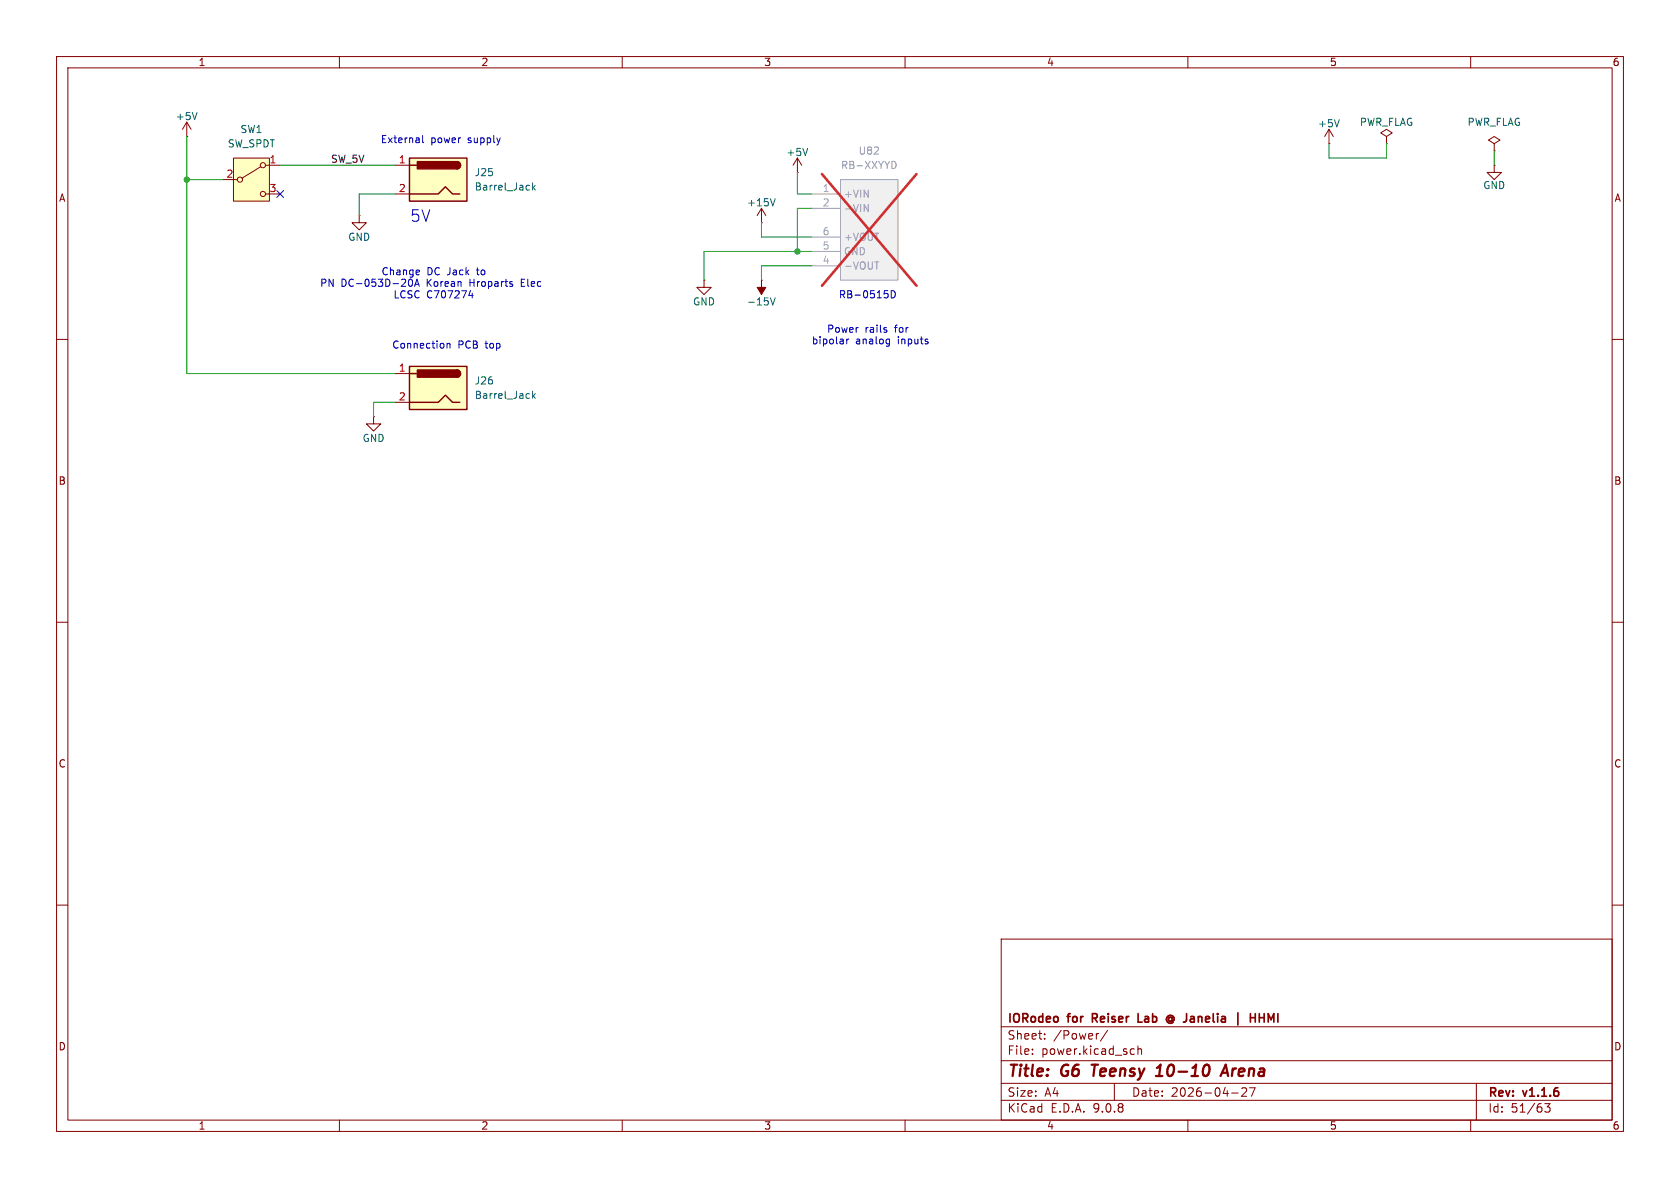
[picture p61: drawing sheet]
<svg xmlns="http://www.w3.org/2000/svg" width="297mm" height="210mm" viewBox="0 0 297 210" stroke-linecap="round" stroke-linejoin="round" font-family="sans-serif">
<defs><g id="words">
<text font-size="2.8" fill="#0000c2" x="72.4" y="39.4">5V</text>
<g font-size="2.8" fill="#840000">
<text x="178" y="190.9">Title:</text>
<text x="187.7" y="190.9">G6</text>
<text x="193.9" y="190.9">Teensy</text>
<text x="206.1" y="190.9">10-10</text>
<text x="218.5" y="190.9">Arena</text>
</g>
<g font-size="2.1" fill="#840000">
<text x="178" y="184">Sheet:</text>
<text x="178" y="181.2">IORodeo</text>
<text x="186.2" y="184">/Power/</text>
<text x="188.9" y="181.2">for</text>
<text x="193.8" y="181.2">Reiser</text>
<text x="202.4" y="181.2">Lab</text>
<text x="208.1" y="181.2">@ Janelia</text>
<text x="221.5" y="181.2">|</text>
<text x="224.7" y="181.2">HHMI</text>
<text x="178" y="186.7">File:</text>
<text x="184.1" y="186.7">power.kicad_sch</text>
<text x="178" y="196.9">KiCad</text>
<text x="178" y="194.1">Size:</text>
<text x="184.7" y="194.1">A4</text>
<text x="185.7" y="196.9">E.D.A.</text>
<text x="193.3" y="196.9">9.0.8</text>
<text x="200" y="194.1">Date:</text>
<text x="207" y="194.1">2026-04-27</text>
<text x="263" y="194.3">Rev:</text>
<text x="263" y="196.9">Id:</text>
<text x="267.1" y="196.9">51/63</text>
<text x="269.4" y="194.3">v1.1.6</text>
</g>
<g font-size="1.8" fill="#840000">
<text x="35" y="11.9">1</text>
<text x="85" y="11.9">2</text>
<text x="135" y="11.9">3</text>
<text x="185" y="11.9">4</text>
<text x="235" y="11.9">5</text>
<text x="285" y="11.9">6</text>
<text x="10.3" y="35.9">A</text>
<text x="285.3" y="35.9">A</text>
<text x="10.3" y="85.9">B</text>
<text x="285.3" y="85.9">B</text>
<text x="10.3" y="135.9">C</text>
<text x="285.3" y="135.9">C</text>
<text x="10.3" y="185.9">D</text>
<text x="285.3" y="185.9">D</text>
<text x="35" y="199.9">1</text>
<text x="85" y="199.9">2</text>
<text x="135" y="199.9">3</text>
<text x="185" y="199.9">4</text>
<text x="235" y="199.9">5</text>
<text x="285" y="199.9">6</text>
</g>
<g font-size="1.8" fill="#006464">
<text x="31" y="21.4">+5V</text>
<text x="42.4" y="23.7">SW1</text>
<text x="232.9" y="22.7">+5V</text>
<text x="240.3" y="22.5">PWR_FLAG</text>
<text x="259.3" y="22.5">PWR_FLAG</text>
<text x="40.2" y="26.3">SW_SPDT</text>
<text x="138.9" y="27.8">+5V</text>
<text x="83.8" y="33.9">Barrel_Jack</text>
<text x="83.8" y="31.3">J25</text>
<text x="262.1" y="33.6">GND</text>
<text x="132" y="36.7">+15V</text>
<text x="61.5" y="42.8">GND</text>
<text x="122.4" y="54.2">GND</text>
<text x="132" y="54.2">-15V</text>
<text x="83.8" y="70.7">Barrel_Jack</text>
<text x="83.8" y="68.2">J26</text>
<text x="64" y="78.3">GND</text>
</g>
<g font-size="1.8" fill="#a90000">
<text x="47.6" y="29">1</text>
<text x="70.4" y="29">1</text>
<text x="39.9" y="31.5">2</text>
<text x="47.6" y="34">3</text>
<text x="70.4" y="34">2</text>
<text x="70.4" y="65.8">1</text>
<text x="70.4" y="70.9">2</text>
</g>
<text font-size="1.8" fill="#0f0f0f" x="58.4" y="28.9">SW_5V</text>
<g font-size="1.8" fill="#0000c2">
<text x="67.2" y="25.5">External</text>
<text x="76.1" y="25.5">power</text>
<text x="82.8" y="25.5">supply</text>
<text x="56.5" y="50.9">PN</text>
<text x="60.3" y="50.9">DC-053D-20A</text>
<text x="67.4" y="48.9">Change</text>
<text x="69.5" y="53">LCSC C707274</text>
<text x="75.5" y="48.9">DC Jack</text>
<text x="75.5" y="50.9">Korean</text>
<text x="83.3" y="50.9">Hroparts</text>
<text x="84.6" y="48.9">to</text>
<text x="92.6" y="50.9">Elec</text>
<text x="148.2" y="52.9">RB-0515D</text>
<text x="146.1" y="59">Power</text>
<text x="152.9" y="59">rails</text>
<text x="158.3" y="59">for</text>
<text x="69.2" y="61.8">Connection</text>
<text x="80.9" y="61.8">PCB</text>
<text x="85.9" y="61.8">top</text>
<text x="143.4" y="61.1">bipolar</text>
<text x="151.2" y="61.1">analog</text>
<text x="158.8" y="61.1">inputs</text>
</g>
<g font-size="1.8" fill="#989898">
<text x="151.7" y="27.5">U82</text>
<text x="148.6" y="30.1">RB-XXYYD</text>
<text x="149.1" y="35.2">+VIN</text>
<text x="149.1" y="37.7">-VIN</text>
<text x="149.1" y="42.8">+VOUT</text>
<text x="149.1" y="45.3">GND</text>
<text x="149.1" y="47.9">-VOUT</text>
</g>
<g font-size="1.8" fill="#aaa">
<text x="145.3" y="34">1</text>
<text x="145.3" y="36.6">2</text>
<text x="145.3" y="41.7">6</text>
<text x="145.3" y="44.2">5</text>
<text x="145.3" y="46.7">4</text>
</g>
</g></defs>
<g fill="none" stroke="#840000" stroke-width=".18">
<path d="M10 10h277v190h-277zM12 12h273v186h-273zM60 10v2M110 10v2M160 10v2M210 10v2M260 10v2M10 60h2M285 60h2M10 110h2M285 110h2M10 160h2"/>
<path d="M177 166h108v32h-108zM285 160h2M60 198v2M110 198v2M160 198v2M177 194.5h108M177 191.5h108M177 187.5h108M177 181.5h108M182.5 186.3v.1M182.5 185.5v.1M184.7 183.6v.1"/>
<path d="M184.7 182.8v.1M194.2 182.7l-.2 .1M195.8 182.1l-1.3 2M197 191.5v3M200.1 185.4l.4 .1M200.5 186.3l-.4 .1M201.2 185.5l.2-.1 .3 .1 .1 .9M201.2 184.9v1.5M210 198v2M217.7 193.2h1.2M219.5 192.4l.6-.1 .2 .1 .1 .3-.9 1.1h.9M220.9 192.3h1l-.7 1.5"/>
<path d="M260 198v2M261 191.5v6.5M273.1 195.1h.9l-.5 .6 .5 .1v.7l-.3 .1h-.4l-.2-.1"/>
</g>
<path d="M193 188.2h1.1M193.6 188.2l-.3 2M204.3 190.2h1.2M204.5 188.8l.7-.6-.3 2M215.8 190.2l.9-2 .4 2M216 189.6h1" fill="none" stroke="#840000" stroke-width=".4"/>
<path d="M193.1 180h.6M193.7 179.2h-.6v1.5M201.2 179.2v1.5h.7M206.6 179.5a.59 .59 0 0 1 .8 .2 .59 .59 0 0 1-.1 .8l-.1-.1M206.7 179.9l.3-.1 .2 .2M207.2 179.8v.6M222.6 179.9h.9M223.5 179.2v1.5M207.2 180.4l-.2 .1h-.3M207.4 180.7l-.5 .2-.3-.1" fill="none" stroke="#840000" stroke-width=".3"/>
<path d="M41.3 27.9h6.3v7.7h-6.3z" fill="#ffffc2"/>
<g fill="none" stroke="#840000" stroke-width=".18">
<path d="M39.4 31.8h2.5M41.3 27.9h6.3v7.7h-6.3zM46.1 29.5l-3.3 2M47 29.2h2.5M47 34.3h2.5M63.5 38.1v1.3h1.3l-1.3 1.2-1.3-1.2h1.3M63.5 38.1h.1M134.6 39.4h.1M134.6 36.8l-.7 1.3M134.6 36.8l.8 1.3M134.6 36.8v2.6M141 30.5h.1"/>
<path d="M141 27.9l-.8 1.3M141 27.9l.7 1.3M141 27.9v2.6M134.6 49.5h.1M66 73.7v1.2h1.3l-1.3 1.3-1.2-1.3h1.2M66 73.7h.1"/>
<circle cx="42.4" cy="31.8" r=".46"/>
<circle cx="46.5" cy="29.2" r=".46"/>
<circle cx="46.5" cy="34.3" r=".46"/>
</g>
<path d="M134.6 49.5v1.3h.8l-.8 1.3-.7-1.3h.7z" fill="#840000" stroke="#840000" stroke-width=".18"/>
<path d="M137 35.1l-.4 1.3M142.8 26.2l-.4 1.3M136.2 52.6l.4 1.3 .4-1.3" fill="none" stroke="#006464" stroke-width=".18"/>
<path d="M148.6 31.8h10.1v17.7h-10.1z" fill="#f0f0f0"/>
<path d="M143.5 34.3h5.1M143.5 36.8h5.1M148.6 31.8h10.1v17.7h-10.1zM143.5 41.9h5.1M143.5 44.5h5.1M143.5 47h5.1" fill="none" stroke="#a1a1a1" stroke-width=".18"/>
<path d="M152.8 36.1l.7 1.3v-1.3M158 28.5a.68 .68 0 0 1 .4 .7 .68 .68 0 0 1-.4 .6M154.6 46.3h.8" fill="none" stroke="#989898" stroke-width=".18"/>
<path d="M145.3 30.8l16.7 19.7M162 30.8l-16.7 19.7" fill="none" stroke="#e12e31" stroke-width=".46"/>
<path d="M245.1 24.1l1-.6-1-.6-1 .6 1 .6v1.3M245.1 25.4h.1M264.2 29.2v1.3h1.2l-1.2 1.3-1.3-1.3h1.3M264.2 29.2h.1" fill="none" stroke="#840000" stroke-width=".18"/>
<path d="M72.4 27.9h10.1v7.7h-10.1z" fill="#ffffc2"/>
<path d="M72.4 27.9h10.1v7.7h-10.1zM72.4 34.3h5.1l1.2-1.3 1.3 1.3h1.3M72.4 29.2h1.3M80.8 28.6a.64 .64 0 0 1 .6 .6 .64 .64 0 0 1-.6 .6" fill="none" stroke="#840000" stroke-width=".25"/>
<g fill="#840000" stroke="#840000" stroke-width=".25">
<path d="M80.8 28.6a.64 .64 0 0 1 .6 .6 .64 .64 0 0 1-.6 .6z"/>
<path d="M73.8 28.6h7v1.2h-7z"/>
</g>
<path d="M33 24.1h.1M33 21.6l-.7 1.3M33 21.6l.8 1.3M33 21.6v2.5M69.8 29.2h2.6M69.8 34.3h2.6M234.9 25.4h.1M234.9 22.9l-.7 1.2M234.9 22.9l.8 1.2M234.9 22.9v2.5M264.2 25.4l1-.6-1-.7-1.1 .7 1.1 .6v1.3M264.2 26.7h.1" fill="none" stroke="#840000" stroke-width=".18"/>
<path d="M34.8 19.9l-.4 1.3M94.2 32.3v1.3M94.3 33.1l.3 .5M94.6 32.8l-.4 .4M236.8 21.2l-.5 1.2" fill="none" stroke="#006464" stroke-width=".18"/>
<path d="M72.4 64.8h10.1v7.6h-10.1z" fill="#ffffc2"/>
<path d="M72.4 64.8h10.1v7.6h-10.1zM72.4 71.1h5.1l1.2-1.2 1.3 1.2h1.3M72.4 66h1.3M80.8 65.4a.64 .64 0 0 1 .6 .6 .64 .64 0 0 1-.6 .7" fill="none" stroke="#840000" stroke-width=".25"/>
<g fill="#840000" stroke="#840000" stroke-width=".25">
<path d="M80.8 65.4a.64 .64 0 0 1 .6 .6 .64 .64 0 0 1-.6 .7z"/>
<path d="M73.8 65.4h7v1.3h-7z"/>
</g>
<path d="M124.5 49.5v1.3h1.2l-1.2 1.3-1.3-1.3h1.3M124.5 49.5h.1M69.8 66h2.6M69.8 71.1h2.6" fill="none" stroke="#840000" stroke-width=".18"/>
<path d="M94.2 69.2v1.2M94.3 69.9l.3 .5M94.6 69.6l-.4 .5" fill="none" stroke="#006464" stroke-width=".18"/>
<path d="M33 24.1v41.9h36.8M33 31.8h6.4M49.5 29.2h20.3M69.8 34.3h-6.3v3.8M134.6 39.4v2.5h8.9M141 30.5v3.8h2.5M143.5 36.8h-2.5v7.7M234.9 25.4v2.5h10.2v-2.5M264.2 26.7v2.5M143.5 44.5h-19v5M143.5 47h-8.9v2.5M69.8 71.1h-3.8v2.6" fill="none" stroke="#009600" stroke-width=".18"/>
<path d="M48.9 33.7l1.2 1.2M50.1 33.7l-1.2 1.2" fill="none" stroke="#000084" stroke-width=".18"/>
<g fill="none" stroke="#0000c2" stroke-width=".18">
<path d="M74.7 24v1l.2 .2M72.2 49.8l.1 .6 .2 .2 .3-.1 .1-.7M73.3 50.6l.4-1.2 .4 1.2M73.4 50.3h.6M74 47.7l.2 .3-.6 .2M74.1 48.5l-.1 .1M83.2 51.3l-.3 .9h.8M83.5 51.8v.9M90.6 50.3v.3M149.7 59.9v.9M150.1 59.9l-.4 .3M156.6 58.3l.2 .2-.2 .2"/>
<path d="M156.6 57.9l.1 .1M156.9 59.9l.3 .1M157 52v.5M157.2 59.9v1.1l-.2 .2M157.6 51.4a.64 .64 0 0 1 .7 .6 .64 .64 0 0 1-.7 .7zM79 60.7v.8M79 60.8l.2-.1 .3 .1 .1 .7M157.2 60.7l-.3 .1"/>
</g>
<g fill="#009600" stroke="#009600" stroke-width=".18">
<circle cx="141" cy="44.5" r=".46"/>
<circle cx="33" cy="31.8" r=".46"/>
</g>
<use href="#words"/>
</svg>
